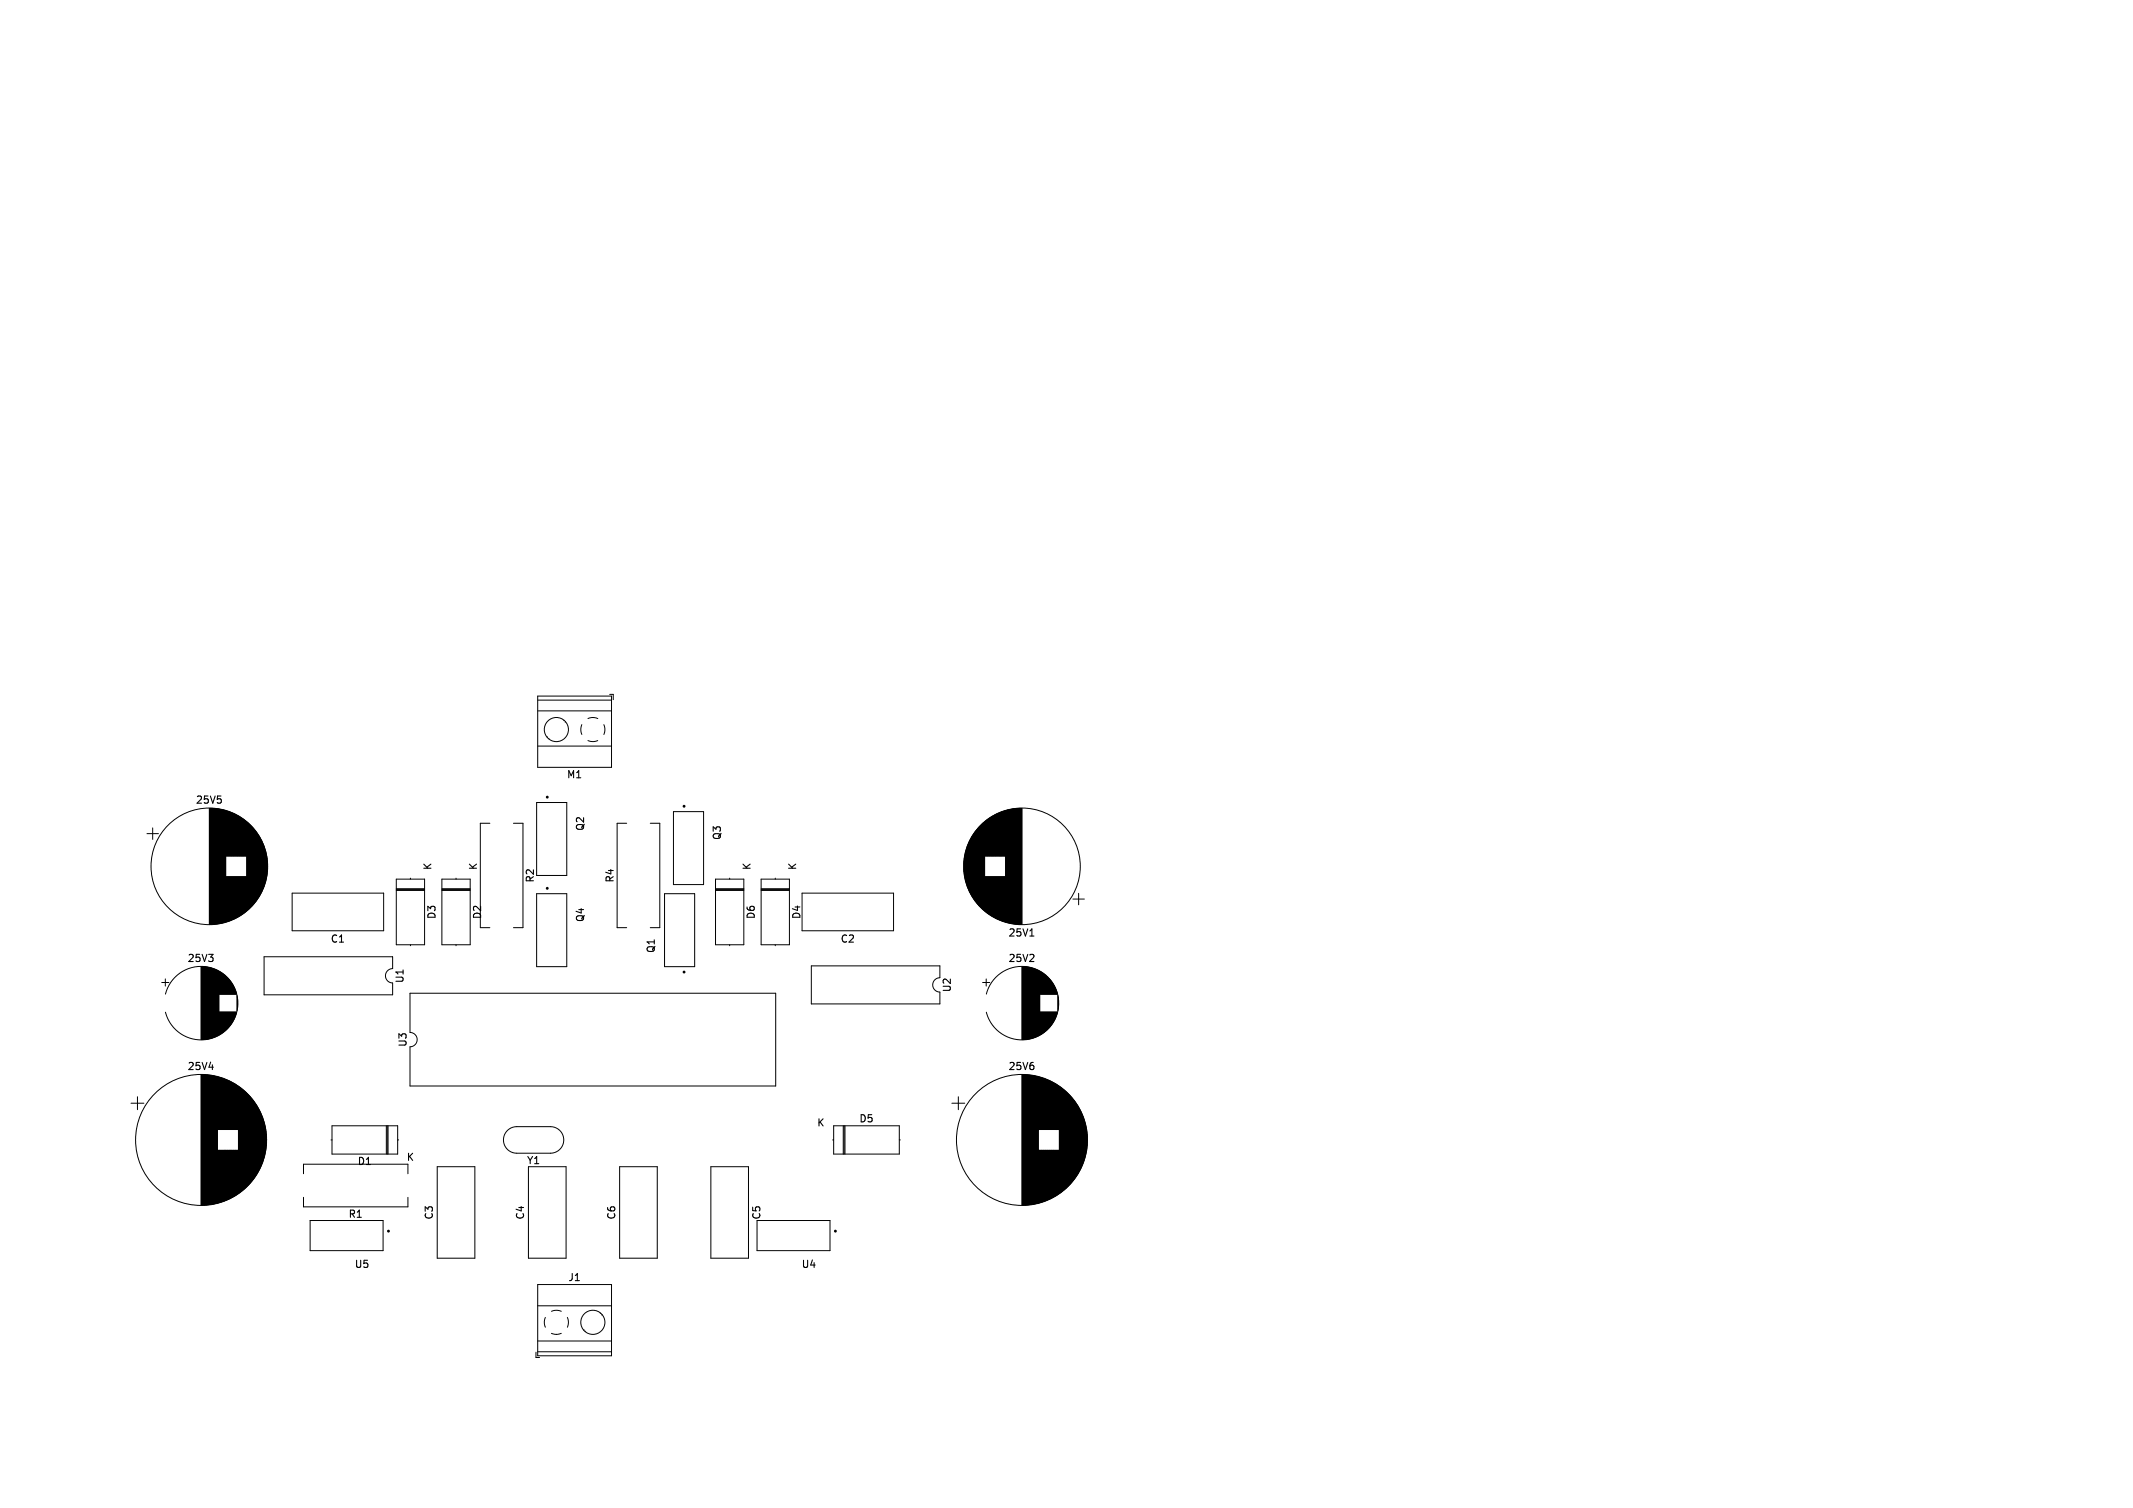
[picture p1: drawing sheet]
<svg xmlns="http://www.w3.org/2000/svg" width="297mm" height="210mm" viewBox="0 0 297 210" stroke-linecap="round" stroke-linejoin="round" font-family="sans-serif">
<defs><g id="words">
<g font-size="1.4">
<text x="27.2" y="112.1">25V5</text>
<text x="78.9" y="108.5">M1</text>
<text x="81.5" y="115.8" transform="rotate(-90 81.5 115.8)">Q2</text>
<text x="100.5" y="117" transform="rotate(-90 100.5 117)">Q3</text>
<text x="60.2" y="121.2" transform="rotate(-90 60.2 121.2)">K</text>
<text x="66.6" y="121.2" transform="rotate(-90 66.6 121.2)">K</text>
<text x="74.5" y="123" transform="rotate(-90 74.5 123)">R2</text>
<text x="85.6" y="123" transform="rotate(-90 85.6 123)">R4</text>
<text x="104.7" y="121.2" transform="rotate(-90 104.7 121.2)">K</text>
<text x="111" y="121.2" transform="rotate(-90 111 121.2)">K</text>
<text x="46" y="131.4">C1</text>
<text x="60.8" y="128.1" transform="rotate(-90 60.8 128.1)">D3</text>
<text x="67.2" y="128.1" transform="rotate(-90 67.2 128.1)">D2</text>
<text x="81.5" y="128.5" transform="rotate(-90 81.5 128.5)">Q4</text>
<text x="105.3" y="128.1" transform="rotate(-90 105.3 128.1)">D6</text>
<text x="111.6" y="128.1" transform="rotate(-90 111.6 128.1)">D4</text>
<text x="117" y="131.4">C2</text>
<text x="140.4" y="130.6">25V1</text>
<text x="26.1" y="134.1">25V3</text>
<text x="56.4" y="137" transform="rotate(-90 56.4 137)">U1</text>
<text x="91.3" y="132.8" transform="rotate(-90 91.3 132.8)">Q1</text>
<text x="140.4" y="134.1">25V2</text>
<text x="132.6" y="138.2" transform="rotate(-90 132.6 138.2)">U2</text>
<text x="26.1" y="149.2">25V4</text>
<text x="56.8" y="145.9" transform="rotate(-90 56.8 145.9)">U3</text>
<text x="140.4" y="149.2">25V6</text>
<text x="56.6" y="161.8">K</text>
<text x="113.7" y="157">K</text>
<text x="119.6" y="156.5">D5</text>
<text x="49.7" y="162.4">D1</text>
<text x="73.3" y="162.3">Y1</text>
<text x="48.5" y="169.8">R1</text>
<text x="60.4" y="169.9" transform="rotate(-90 60.4 169.9)">C3</text>
<text x="73.1" y="169.9" transform="rotate(-90 73.1 169.9)">C4</text>
<text x="85.8" y="169.9" transform="rotate(-90 85.8 169.9)">C6</text>
<text x="106" y="169.9" transform="rotate(-90 106 169.9)">C5</text>
<text x="49.3" y="176.7">U5</text>
<text x="79.1" y="178.6">J1</text>
<text x="111.6" y="176.7">U4</text>
</g>
</g></defs>
<path d="M143.4 130.4h.6" fill="none" stroke="#000" stroke-width=".15"/>
<g fill="none" stroke="#000" stroke-width=".14">
<path d="M74.9 96.9h10.2v10h-10.2zM74.9 99h10.2M74.9 97.5h10.2M84.9 96.7h.5v.7M20.5 116.1h1.6M21.3 115.3v1.6M29.2 112.6v16.1M29.3 112.6v16.1M29.4 112.6v16.1M29.5 112.6v16.1M29.6 112.6v16.1M29.7 112.6v16.1"/>
<path d="M29.8 112.6v16.1M29.9 112.6v16.1M30 112.6v16.1M30.1 112.6v16.1M30.2 112.6v16.1M30.3 112.6v16.1M30.3 112.7v15.9M30.4 112.7v15.9M30.5 112.7v15.9M30.6 112.7v15.9M30.7 112.7v15.9M30.8 112.7v15.9"/>
<path d="M30.9 112.8v15.7M31 112.8v15.7M31.1 112.8v15.7M31.2 112.8v15.7M31.3 112.9v15.5M31.4 112.9v15.5M31.5 112.9v6.3M31.6 112.9v6.3M31.6 113v6.2M31.7 113v6.2M31.8 113v6.2M31.9 113v6.2"/>
<path d="M31.9 113.1v6.1M32 113.1v6.1M32.1 113.1v6.1M32.2 113.1v6.1M32.2 113.2v6M32.3 113.2v6M32.4 113.2v6M32.4 113.3v5.9M32.5 113.3v5.9M32.6 113.3v5.9M32.6 113.4v5.8M32.7 113.4v5.8"/>
<path d="M32.8 113.4v5.8M32.8 113.5v5.7M32.9 113.5v5.7M33 113.5v5.7M33 113.6v5.6M33.1 113.6v5.6M33.2 113.6v5.6M33.2 113.7v5.5M33.3 113.7v5.5M33.4 113.7v5.5M33.4 113.8v5.4M33.5 113.8v5.4"/>
<path d="M33.6 113.9v5.3M33.7 113.9v5.3M33.7 114v5.2M33.8 114v5.2M33.8 114.1v5.1M33.9 114.1v5.1M34 114.1v5.1M34 114.2v5M34.1 114.2v5M34.1 114.3v4.9M34.2 114.3v4.9M34.2 114.4v4.8"/>
<path d="M34.3 114.4v4.8M34.4 114.5v12.3M34.5 114.6v12.1M34.6 114.6v12.1M34.6 114.7v11.9M34.7 114.7v11.9M34.7 114.8v11.7M34.8 114.8v11.7M34.8 114.9v11.5M34.9 114.9v11.5M34.9 115v11.3M35 115v11.3"/>
<path d="M35 115.1v11.1M35.1 115.1v11.1M35.1 115.2v10.9M35.2 115.2v10.9M35.2 115.3v10.7M35.3 115.4v10.5M35.4 115.4v10.5M35.4 115.5v10.3M35.5 115.6v10.1M35.6 115.7v9.9M35.6 115.8v9.7M35.7 115.8v9.7"/>
<path d="M35.7 115.9v9.5M35.8 116v9.3M35.8 116.1v9.1M35.9 116.1v9.1M35.9 116.2v8.9M36 116.3v8.7M36 116.4v8.5M36.1 116.4v8.5M36.1 116.5v8.3M36.2 116.6v8.1M36.2 116.7v7.9M36.3 116.8v7.7"/>
<path d="M36.3 116.9v7.5M36.4 116.9v7.5M36.4 117v7.3M36.4 117.1v7.1M36.5 117.2v6.9M36.5 117.3v6.7M36.6 117.3v6.7M36.6 117.4v6.5M36.6 117.5v6.3M36.7 117.6v6.1M36.7 117.7v5.9M36.8 117.8v5.7"/>
<path d="M36.8 117.9v5.5M36.8 118.1v5.1M36.9 118.2v4.9M36.9 118.3v4.7M37 118.4v4.5M37 118.6v4.1M37 118.7v3.9M37.1 118.9v3.5M37.1 119.1v3.1M37.2 119.3v2.7M37.2 119.6v2.1M37.2 119.9v1.5"/>
<path d="M68.2 114.7h-1.3v14.5h1.3M71.5 114.7h1.3v14.5h-1.3M74.7 111.8h4.2v10.1h-4.2zM74.9 103.9h10.2M76.2 102.6v.1M76.4 102.8v.1M78.5 100.3v.1M78.7 100.5v.1M81 100.9l-.1 .6 .1 .8M81.9 103.1l.6 .2 .7-.2M83.2 100.1l-.7-.2-.6 .2M84.1 100.9l.1 .8-.1 .6"/>
<path d="M87.3 114.7h-1.4v14.5h1.4M90.5 114.7h1.4v14.5h-1.4M93.8 113h4.2v10.2h-4.2zM134.2 119.9v1.5M134.3 119.6v2.1M134.3 119.3v2.7M134.3 119.1v3.1M134.4 118.9v3.5M134.4 118.7v3.9M134.5 118.6v4.1M134.5 118.4v4.5M134.5 118.3v4.7"/>
<path d="M134.6 118.2v4.9M134.6 118.1v5.1M134.7 117.9v5.5M134.7 117.8v5.7M134.7 117.7v5.9M134.8 117.6v6.1M134.8 117.5v6.3M134.9 117.4v6.5M134.9 117.3v6.7M135 117.2v6.9M135 117.1v7.1M135.1 117v7.3"/>
<path d="M135.1 116.9v7.5M135.2 116.8v7.7M135.2 116.7v7.9M135.3 116.6v8.1M135.3 116.5v8.3M135.4 116.4v8.5M135.5 116.3v8.7M135.5 116.2v8.9M135.6 116.1v9.1M135.7 116v9.3M135.7 115.9v9.5M135.8 115.8v9.7"/>
<path d="M135.9 115.7v9.9M135.9 115.6v10.1M136 115.6v10.1M136 115.5v10.3M136.1 115.5v10.3M136.1 115.4v10.5M136.2 115.4v10.5M136.2 115.3v10.7M136.3 115.3v10.7M136.3 115.2v10.9M136.4 115.1v11.1M136.5 115v11.3"/>
<path d="M136.6 114.9v11.5M136.7 114.8v11.7M136.8 114.7v11.9M136.9 114.7v11.9M136.9 114.6v12.1M137 114.6v12.1M137 114.5v12.3M137.1 114.5v12.3M137.1 114.4v4.8M137.2 114.4v4.8M137.3 114.3v4.9M137.4 114.2v5"/>
<path d="M137.5 114.2v5M137.5 114.1v5.1M137.6 114.1v5.1M137.7 114v5.2M137.8 113.9v5.3M137.9 113.9v5.3M137.9 113.8v5.4M138 113.8v5.4M138.1 113.8v5.4M138.1 113.7v5.5M138.2 113.7v5.5M138.3 113.6v5.6"/>
<path d="M138.4 113.6v5.6M138.5 113.5v5.7M138.6 113.5v5.7M138.7 113.4v5.8M138.8 113.4v5.8M138.9 113.3v5.9M139 113.3v5.9M139.1 113.2v6M139.2 113.2v6M139.3 113.2v6M139.3 113.1v6.1M139.4 113.1v6.1"/>
<path d="M139.5 113.1v6.1M139.6 113v6.2M139.7 113v6.2M139.8 113v6.2M139.9 112.9v6.3M140 112.9v6.3M140 112.9v15.5M140.1 112.9v15.5M140.2 112.9v15.5M140.2 112.8v15.7M140.3 112.8v15.7M140.4 112.8v15.7"/>
<path d="M140.5 112.8v15.7M140.6 112.8v15.7M140.6 112.7v15.9M140.7 112.7v15.9M140.8 112.7v15.9M140.9 112.7v15.9M141 112.7v15.9M141.1 112.7v15.9M141.2 112.6v16.1M141.3 112.6v16.1M141.4 112.6v16.1M141.5 112.6v16.1"/>
<path d="M141.6 112.6v16.1M141.7 112.6v16.1M141.8 112.6v16.1M141.9 112.6v16.1M142 112.6v16.1M142.1 112.6v16.1M142.2 112.6v16.1M142.3 112.6v16.1M22.5 136.8h1M23 136.3v1M23 138.4a5.1 5.1 0 0 1 7.9-2.9 5.1 5.1 0 0 1 0 8.4 5.1 5.1 0 0 1-7.9-2.9M28 134.6v10.2"/>
<path d="M28.1 134.6v10.2M28.2 134.6v10.2M28.3 134.6v10.2M28.4 134.6v10.2M28.5 134.6v10.2M28.6 134.6v10.2M28.6 134.7v10M28.7 134.7v10M28.8 134.7v10M28.9 134.7v10M29 134.7v10M29.1 134.7v10"/>
<path d="M29.2 134.8v9.8M29.3 134.8v9.8M29.4 134.8v9.8M29.5 134.8v9.8M29.5 134.9v9.6M29.6 134.9v9.6M29.7 134.9v9.6M29.8 134.9v9.6M29.8 135v9.4M29.9 135v9.4M30 135v9.4M30.1 135.1v9.2"/>
<path d="M30.2 135.1v9.2M30.3 135.2v9M30.4 135.2v9M30.5 135.3v8.8M30.5 135.3v3.2M30.6 135.3v3.2M30.6 135.4v3.1M30.7 135.4v3.1M30.8 135.4v3.1M30.8 135.5v3M30.9 135.5v3M31 135.6v2.9"/>
<path d="M31.1 135.6v2.9M31.1 135.7v2.8M31.2 135.7v2.8M31.2 135.8v2.7M31.3 135.8v2.7M31.4 135.9v2.6M31.5 122.1v6.3M31.5 136v2.5M31.6 122.1v6.3M31.6 136.1v2.4M31.6 122.1v6.2M31.7 122.1v6.2"/>
<path d="M31.7 136.2v2.3M31.8 122.1v6.2M31.8 136.3v2.2M31.8 136.4v2.1M31.9 122.1v6.2M31.9 136.4v2.1M31.9 122.1v6.1M32 122.1v6.1M32 136.5v2M32 136.6v1.9M32.1 122.1v6.1M32.1 136.6v1.9"/>
<path d="M32.1 136.7v1.8M32.2 122.1v6.1M32.2 136.8v1.7M32.2 122.1v6M32.2 136.9v1.6M32.3 122.1v6M32.3 136.9v1.6M32.3 137v1.5M32.4 122.1v6M32.4 137.1v1.4M32.4 122.1v5.9M32.4 137.2v1.3"/>
<path d="M32.5 122.1v5.9M32.5 137.3v1.2M32.6 122.1v5.9M32.6 137.4v1.1M32.6 137.5v1M32.6 122.1v5.8M32.6 137.6v.9M32.7 122.1v5.8M32.7 137.7v.8M32.7 137.8v.7M32.8 122.1v5.8M32.8 137.9v.6"/>
<path d="M32.8 138v.5M32.8 122.1v5.7M32.8 138.1v.4M32.9 122.1v5.7M32.9 138.2v.3M32.9 138.3v.2M33 122.1v5.7M33 138.6v2.2M33 122.1v5.6M33 138.8v1.8M33.1 122.1v5.6M33.1 139.1v1.2"/>
<path d="M33.2 122.1v5.6M33.2 122.1v5.5M33.3 122.1v5.5M33.4 122.1v5.5M33.4 122.1v5.4M33.5 122.1v5.4M33.6 122.1v5.3M33.7 122.1v5.3M33.7 122.1v5.2M33.8 122.1v5.2M33.8 122.1v5.1M33.9 122.1v5.1"/>
<path d="M34 122.1v5.1M34 122.1v5M34.1 122.1v5M34.1 122.1v4.9M34.2 122.1v4.9M34.2 122.1v4.8M34.3 122.1v4.8M36.8 133.2h17.9v1.7a1 1 0 0 0-1 1 1 1 0 0 0 1 1v1.6h-17.9zM40.7 124.4h12.7v5.2h-12.7zM55.2 122.4h3.9v9.2h-3.9zM55.2 123.8h3.9M55.2 123.9h3.9"/>
<path d="M55.2 124h3.9M57.1 138.3h50.9v12.9h-50.9v-5.4a1 1 0 0 0 1-1 1 1 0 0 0-1-1zM57.1 122.3v.1M57.1 131.6v.1M61.5 122.4h4v9.2h-4zM61.5 123.8h4M61.5 123.9h4M61.5 124h4M63.5 122.3v.1M63.5 131.6v.1M74.7 124.5h4.2v10.1h-4.2zM92.5 124.5h4.2v10.1h-4.2z"/>
<path d="M99.6 122.4h4v9.2h-4zM99.6 123.8h4M99.6 123.9h4M99.6 124h4M101.6 122.3v.1M101.6 131.6v.1M106 122.4h3.9v9.2h-3.9zM106 123.8h3.9M106 123.9h3.9M106 124h3.9M107.9 122.3v.1M107.9 131.6v.1"/>
<path d="M111.7 124.4h12.7v5.2h-12.7zM113 134.5h17.9v1.7a1 1 0 0 0-1 1 1 1 0 0 0 1 1v1.6h-17.9zM136.8 136.8h1M137.1 122.1v4.8M137.2 122.1v4.8M137.3 122.1v4.9M137.3 136.3v1M137.3 138.4a5.1 5.1 0 0 1 7.9-2.9 5.1 5.1 0 0 1 0 8.4 5.1 5.1 0 0 1-7.9-2.9M137.4 122.1v5M137.5 122.1v5M137.5 122.1v5.1M137.6 122.1v5.1"/>
<path d="M137.7 122.1v5.2M137.8 122.1v5.3M137.9 122.1v5.3M137.9 122.1v5.4M138 122.1v5.4M138.1 122.1v5.4M138.1 122.1v5.5M138.2 122.1v5.5M138.3 122.1v5.6M138.4 122.1v5.6M138.5 122.1v5.7M138.6 122.1v5.7"/>
<path d="M138.7 122.1v5.8M138.8 122.1v5.8M138.9 122.1v5.9M139 122.1v5.9M139.1 122.1v6M139.2 122.1v6M139.3 122.1v6M139.3 122.1v6.1M139.4 122.1v6.1M139.5 122.1v6.1M139.6 122.1v6.2M139.7 122.1v6.2"/>
<path d="M139.8 122.1v6.2M139.9 122.1v6.3M140 122.1v6.3M142.3 134.6v10.2M142.4 134.6v10.2M142.5 134.6v10.2M142.6 134.6v10.2M142.7 134.6v10.2M142.8 134.6v10.2M142.9 134.6v10.2M142.9 134.7v10M143 134.7v10"/>
<path d="M143.1 134.7v10M143.2 134.7v10M143.3 134.7v10M143.4 134.7v10M143.5 134.8v9.8M143.6 134.8v9.8M143.7 134.8v9.8M143.8 134.8v9.8M143.8 134.9v9.6M143.9 134.9v9.6M144 134.9v9.6M144.1 134.9v9.6"/>
<path d="M144.1 135v9.4M144.2 135v9.4M144.3 135v9.4M144.4 135.1v9.2M144.5 135.1v9.2M144.6 135.2v9M144.7 135.2v9M144.8 135.3v8.8M144.8 135.3v3.2M144.9 135.3v3.2M144.9 135.4v3.1M145 135.4v3.1"/>
<path d="M145.1 135.4v3.1M145.1 135.5v3M145.2 135.5v3M145.3 135.6v2.9M145.4 135.6v2.9M145.4 135.7v2.8M145.5 135.7v2.8M145.5 135.8v2.7M145.6 135.8v2.7M145.7 135.9v2.6M145.8 136v2.5M145.9 136.1v2.4"/>
<path d="M146 136.2v2.3M146.1 136.3v2.2M146.1 136.4v2.1M146.2 136.4v2.1M146.3 136.5v2M146.3 136.6v1.9M146.4 136.6v1.9M146.4 136.7v1.8M146.5 136.8v1.7M146.5 136.9v1.6M146.6 136.9v1.6M146.6 137v1.5"/>
<path d="M146.7 137.1v1.4M146.7 137.2v1.3M146.8 137.3v1.2M146.9 137.4v1.1M146.9 137.5v1M146.9 137.6v.9M147 137.7v.8M147 137.8v.7M147.1 137.9v.6M147.1 138v.5M147.1 138.1v.4M147.2 138.2v.3"/>
<path d="M147.2 138.3v.2M147.3 138.6v2.2M147.3 138.8v1.8M147.4 139.1v1.2M149.4 125.2h1.6M150.2 124.4v1.6M18.2 153.6h1.8M19.1 152.7v1.8M28 149.7v18.1M28.1 149.7v18.1M28.2 149.7v18.1M28.3 149.7v18.1"/>
<path d="M28.4 149.7v18.1M28.5 149.7v18.1M28.6 149.7v18.1M28.7 149.7v18.1M28.8 149.7v18.1M28.9 149.7v18.1M29 149.7v18.1M29.1 149.7v18.1M29.2 149.7v18.1M29.2 149.8v17.9M29.3 149.8v17.9M29.4 149.8v17.9"/>
<path d="M29.5 149.8v17.9M29.6 149.8v17.9M29.7 149.8v17.9M29.8 149.8v17.9M29.8 149.9v17.7M29.9 149.9v17.7M30 149.9v17.7M30.1 149.9v17.7M30.2 149.9v17.7M30.3 150v17.5M30.3 150v7.3M30.4 150v7.3"/>
<path d="M30.5 150v7.3M30.5 140.9v3.2M30.6 140.9v3.2M30.6 150v7.3M30.6 140.9v3.1M30.6 150.1v7.2M30.7 140.9v3.1M30.7 150.1v7.2M30.8 140.9v3.1M30.8 150.1v7.2M30.8 140.9v3M30.9 140.9v3"/>
<path d="M30.9 150.1v7.2M30.9 150.2v7.1M31 140.9v2.9M31 150.2v7.1M31.1 140.9v2.9M31.1 150.2v7.1M31.1 140.9v2.8M31.2 140.9v2.8M31.2 150.2v7.1M31.2 140.9v2.7M31.2 150.3v7M31.3 140.9v2.7"/>
<path d="M31.3 150.3v7M31.4 140.9v2.6M31.4 150.3v7M31.5 140.9v2.5M31.5 150.4v6.9M31.6 140.9v2.4M31.6 150.4v6.9M31.7 140.9v2.3M31.7 150.4v6.9M31.7 150.5v6.8M31.8 140.9v2.2M31.8 150.5v6.8"/>
<path d="M31.8 140.9v2.1M31.9 140.9v2.1M31.9 150.5v6.8M31.9 150.6v6.7M32 140.9v2M32 150.6v6.7M32 140.9v1.9M32.1 140.9v1.9M32.1 150.6v6.7M32.1 140.9v1.8M32.1 150.7v6.6M32.2 140.9v1.7"/>
<path d="M32.2 150.7v6.6M32.2 140.9v1.6M32.3 140.9v1.6M32.3 150.7v6.6M32.3 140.9v1.5M32.3 150.8v6.5M32.4 140.9v1.4M32.4 150.8v6.5M32.4 140.9v1.3M32.5 140.9v1.2M32.5 150.8v6.5M32.5 150.9v6.4"/>
<path d="M32.6 140.9v1.1M32.6 150.9v6.4M32.6 140.9v1M32.6 140.9v.9M32.7 140.9v.8M32.7 151v6.3M32.7 140.9v.7M32.8 140.9v.6M32.8 151v6.3M32.8 140.9v.5M32.8 140.9v.4M32.8 151.1v6.2"/>
<path d="M32.9 140.9v.3M32.9 151.1v6.2M32.9 140.9v.2M33 151.1v6.2M33 151.2v6.1M33.1 151.2v6.1M33.2 151.3v6M33.2 151.3v14.9M33.3 151.4v14.7M33.4 151.4v14.7M33.4 151.5v14.5M33.5 151.5v14.5"/>
<path d="M33.6 151.6v14.3M33.7 151.7v14.1M33.8 151.7v14.1M33.8 151.8v13.9M33.9 151.8v13.9M33.9 151.9v13.7M34 151.9v13.7M34 152v13.5M34.1 152v13.5M34.2 152.1v13.3M34.3 152.2v13.1M34.4 152.3v12.9"/>
<path d="M34.5 152.4v12.7M34.6 152.5v12.5M34.7 152.6v12.3M34.8 152.7v12.1M34.8 152.8v11.9M34.9 152.8v11.9M35 152.9v11.7M35 153v11.5M35.1 153v11.5M35.1 153.1v11.3M35.2 153.1v11.3M35.2 153.2v11.1"/>
<path d="M35.3 153.3v10.9M35.4 153.4v10.7M35.4 153.5v10.5M35.5 153.6v10.3M35.6 153.7v10.1M35.6 153.8v9.9M35.7 153.9v9.7M35.8 154v9.5M35.8 154.1v9.3M35.9 154.2v9.1M35.9 154.3v8.9M36 154.3v8.9"/>
<path d="M36 154.4v8.7M36 154.5v8.5M36.1 154.6v8.3M36.2 154.7v8.1M36.2 154.8v7.9M36.2 154.9v7.7M36.3 155v7.5M36.3 155.1v7.3M36.4 155.1v7.3M36.4 155.2v7.1M36.4 155.3v6.9M36.5 155.4v6.7"/>
<path d="M36.5 155.5v6.5M36.6 155.6v6.3M36.6 155.8v5.9M36.6 155.9v5.7M36.7 156v5.5M36.7 156.1v5.3M36.8 156.3v4.9M36.8 156.4v4.7M36.8 156.5v4.5M36.9 156.7v4.1M36.9 156.9v3.7M37 157.1v3.3"/>
<path d="M37 157.3v2.9M37 157.6v2.3M37.1 157.9v1.7M37.1 158.7v.1M46.1 158.8h.1M46.2 156.8h9.2v3.9h-9.2zM53.8 156.8v3.9M53.9 156.8v3.9M54 156.8v3.9M55.4 158.8h.1M70.7 157.4l.4-.3 .6-.2h5a1.85 1.85 0 0 1 1.8 1.9 1.85 1.85 0 0 1-1.8 1.8h-4.7a1.85 1.85 0 0 1-1.8-1.2 1.85 1.85 0 0 1 .5-2zM115.9 158.8h.2"/>
<path d="M116.1 156.8h9.1v3.9h-9.1zM117.4 156.8v3.9M117.5 156.8v3.9M117.7 156.8v3.9M125.2 158.8h.2M132.5 153.6h1.8M133.4 152.7v1.8M142.3 149.7v18.1M142.4 149.7v18.1M142.5 149.7v18.1M142.6 149.7v18.1M142.7 149.7v18.1"/>
<path d="M142.8 149.7v18.1M142.9 149.7v18.1M143 149.7v18.1M143.1 149.7v18.1M143.2 149.7v18.1M143.3 149.7v18.1M143.4 149.7v18.1M143.5 149.7v18.1M143.5 149.8v17.9M143.6 149.8v17.9M143.7 149.8v17.9M143.8 149.8v17.9"/>
<path d="M143.9 149.8v17.9M144 149.8v17.9M144.1 149.8v17.9M144.1 149.9v17.7M144.2 149.9v17.7M144.3 149.9v17.7M144.4 149.9v17.7M144.5 149.9v17.7M144.6 150v17.5M144.6 150v7.3M144.7 150v7.3M144.8 150v7.3"/>
<path d="M144.8 140.9v3.2M144.9 140.9v3.2M144.9 150v7.3M144.9 140.9v3.1M144.9 150.1v7.2M145 140.9v3.1M145 150.1v7.2M145.1 140.9v3.1M145.1 150.1v7.2M145.1 140.9v3M145.2 140.9v3M145.2 150.1v7.2"/>
<path d="M145.2 150.2v7.1M145.3 140.9v2.9M145.3 150.2v7.1M145.4 140.9v2.9M145.4 150.2v7.1M145.4 140.9v2.8M145.5 140.9v2.8M145.5 150.2v7.1M145.5 140.9v2.7M145.5 150.3v7M145.6 140.9v2.7M145.6 150.3v7"/>
<path d="M145.7 140.9v2.6M145.7 150.3v7M145.8 140.9v2.5M145.8 150.4v6.9M145.9 140.9v2.4M145.9 150.4v6.9M146 140.9v2.3M146 150.4v6.9M146 150.5v6.8M146.1 140.9v2.2M146.1 150.5v6.8M146.1 140.9v2.1"/>
<path d="M146.2 140.9v2.1M146.2 150.5v6.8M146.2 150.6v6.7M146.3 140.9v2M146.3 150.6v6.7M146.3 140.9v1.9M146.4 140.9v1.9M146.4 150.6v6.7M146.4 140.9v1.8M146.4 150.7v6.6M146.5 140.9v1.7M146.5 150.7v6.6"/>
<path d="M146.5 140.9v1.6M146.6 140.9v1.6M146.6 150.7v6.6M146.6 140.9v1.5M146.6 150.8v6.5M146.7 140.9v1.4M146.7 150.8v6.5M146.7 140.9v1.3M146.8 140.9v1.2M146.8 150.8v6.5M146.8 150.9v6.4M146.9 140.9v1.1"/>
<path d="M146.9 150.9v6.4M146.9 140.9v1M146.9 140.9v.9M147 140.9v.8M147 151v6.3M147 140.9v.7M147.1 140.9v.6M147.1 151v6.3M147.1 140.9v.5M147.1 140.9v.4M147.1 151.1v6.2M147.2 140.9v.3"/>
<path d="M147.2 151.1v6.2M147.2 140.9v.2M147.3 151.1v6.2M147.3 151.2v6.1M147.4 151.2v6.1M147.5 151.3v6M147.5 151.3v14.9M147.6 151.4v14.7M147.7 151.4v14.7M147.7 151.5v14.5M147.8 151.5v14.5M147.9 151.6v14.3"/>
<path d="M148 151.7v14.1M148.1 151.7v14.1M148.1 151.8v13.9M148.2 151.8v13.9M148.2 151.9v13.7M148.3 151.9v13.7M148.3 152v13.5M148.4 152v13.5M148.5 152.1v13.3M148.6 152.2v13.1M148.7 152.3v12.9M148.8 152.4v12.7"/>
<path d="M148.9 152.5v12.5M149 152.6v12.3M149.1 152.7v12.1M149.1 152.8v11.9M149.2 152.8v11.9M149.3 152.9v11.7M149.3 153v11.5M149.4 153v11.5M149.4 153.1v11.3M149.5 153.1v11.3M149.5 153.2v11.1M149.6 153.3v10.9"/>
<path d="M149.7 153.4v10.7M149.7 153.5v10.5M149.8 153.6v10.3M149.9 153.7v10.1M149.9 153.8v9.9M150 153.9v9.7M150.1 154v9.5M150.1 154.1v9.3M150.2 154.2v9.1M150.2 154.3v8.9M150.3 154.3v8.9M150.3 154.4v8.7"/>
<path d="M150.3 154.5v8.5M150.4 154.6v8.3M150.5 154.7v8.1M150.5 154.8v7.9M150.5 154.9v7.7M150.6 155v7.5M150.6 155.1v7.3M150.7 155.1v7.3M150.7 155.2v7.1M150.7 155.3v6.9M150.8 155.4v6.7M150.8 155.5v6.5"/>
<path d="M150.9 155.6v6.3M150.9 155.8v5.9M150.9 155.9v5.7M151 156v5.5M151 156.1v5.3M151.1 156.3v4.9M151.1 156.4v4.7M151.1 156.5v4.5M151.2 156.7v4.1M151.2 156.9v3.7M151.3 157.1v3.3M151.3 157.3v2.9"/>
<path d="M151.3 157.6v2.3M151.4 157.9v1.7M151.4 158.7v.1M30.3 160.2v7.3M30.4 160.2v7.3M30.5 160.2v7.3M30.6 160.2v7.3M30.6 160.2v7.2M30.7 160.2v7.2M30.8 160.2v7.2M30.9 160.2v7.2M30.9 160.2v7.1"/>
<path d="M31 160.2v7.1M31.1 160.2v7.1M31.2 160.2v7.1M31.2 160.2v7M31.3 160.2v7M31.4 160.2v7M31.5 160.2v6.9M31.6 160.2v6.9M31.7 160.2v6.9M31.7 160.2v6.8M31.8 160.2v6.8M31.9 160.2v6.8"/>
<path d="M31.9 160.2v6.7M32 160.2v6.7M32.1 160.2v6.7M32.1 160.2v6.6M32.2 160.2v6.6M32.3 160.2v6.6M32.3 160.2v6.5M32.4 160.2v6.5M32.5 160.2v6.5M32.5 160.2v6.4M32.6 160.2v6.4M32.7 160.2v6.3"/>
<path d="M32.8 160.2v6.3M32.8 160.2v6.2M32.9 160.2v6.2M33 160.2v6.2M33 160.2v6.1M33.1 160.2v6.1M33.2 160.2v6M42.3 166.7v1.4h14.5v-1.4M42.3 163.5v-1.4h14.5v1.4M43.2 170h10.1v4.2h-10.1zM60.9 162.5h5.2v12.7h-5.2zM73.6 162.5h5.2v12.7h-5.2z"/>
<path d="M74.9 178.9h10.2v9.9h-10.2zM86.3 162.5h5.2v12.7h-5.2zM99 162.5h5.2v12.7h-5.2zM105.4 170h10.2v4.2h-10.2zM144.6 160.2v7.3M144.7 160.2v7.3M144.8 160.2v7.3M144.9 160.2v7.3M144.9 160.2v7.2M145 160.2v7.2M145.1 160.2v7.2M145.2 160.2v7.2"/>
<path d="M145.2 160.2v7.1M145.3 160.2v7.1M145.4 160.2v7.1M145.5 160.2v7.1M145.5 160.2v7M145.6 160.2v7M145.7 160.2v7M145.8 160.2v6.9M145.9 160.2v6.9M146 160.2v6.9M146 160.2v6.8M146.1 160.2v6.8"/>
<path d="M146.2 160.2v6.8M146.2 160.2v6.7M146.3 160.2v6.7M146.4 160.2v6.7M146.4 160.2v6.6M146.5 160.2v6.6M146.6 160.2v6.6M146.6 160.2v6.5M146.7 160.2v6.5M146.8 160.2v6.5M146.8 160.2v6.4M146.9 160.2v6.4"/>
<path d="M147 160.2v6.3M147.1 160.2v6.3M147.1 160.2v6.2M147.2 160.2v6.2M147.3 160.2v6.2M147.3 160.2v6.1M147.4 160.2v6.1M147.5 160.2v6M74.6 188.3v.7h.5M74.9 181.8h10.2M74.9 186.8h10.2M74.9 188.2h10.2"/>
<path d="M75.9 183.5l-.1 .6 .1 .7M76.8 185.7l.7 .1M76.8 182.6l.8-.1 .6 .1M78.2 185.7l-.7 .1M79 183.5l.1 .7-.1 .6M81.3 185.2h.1M81.5 185.4h.1M83.6 182.9h.1M83.8 183.1h.1"/>
<circle cx="77.5" cy="101.6" r="1.68"/>
<circle cx="29.1" cy="120.7" r="8.1"/>
<circle cx="142.3" cy="120.7" r="8.1"/>
<circle cx="28" cy="158.8" r="9.1"/>
<circle cx="142.3" cy="158.8" r="9.1"/>
<circle cx="82.5" cy="184.2" r="1.68"/>
</g>
<g fill="none" stroke="#000" stroke-width=".2">
<circle cx="76.2" cy="111" r=".1"/>
<circle cx="95.2" cy="112.3" r=".1"/>
<circle cx="76.2" cy="123.7" r=".1"/>
<circle cx="95.2" cy="135.4" r=".1"/>
<circle cx="54.1" cy="171.4" r=".1"/>
<circle cx="116.3" cy="171.4" r=".1"/>
</g>
<use href="#words"/>
</svg>
